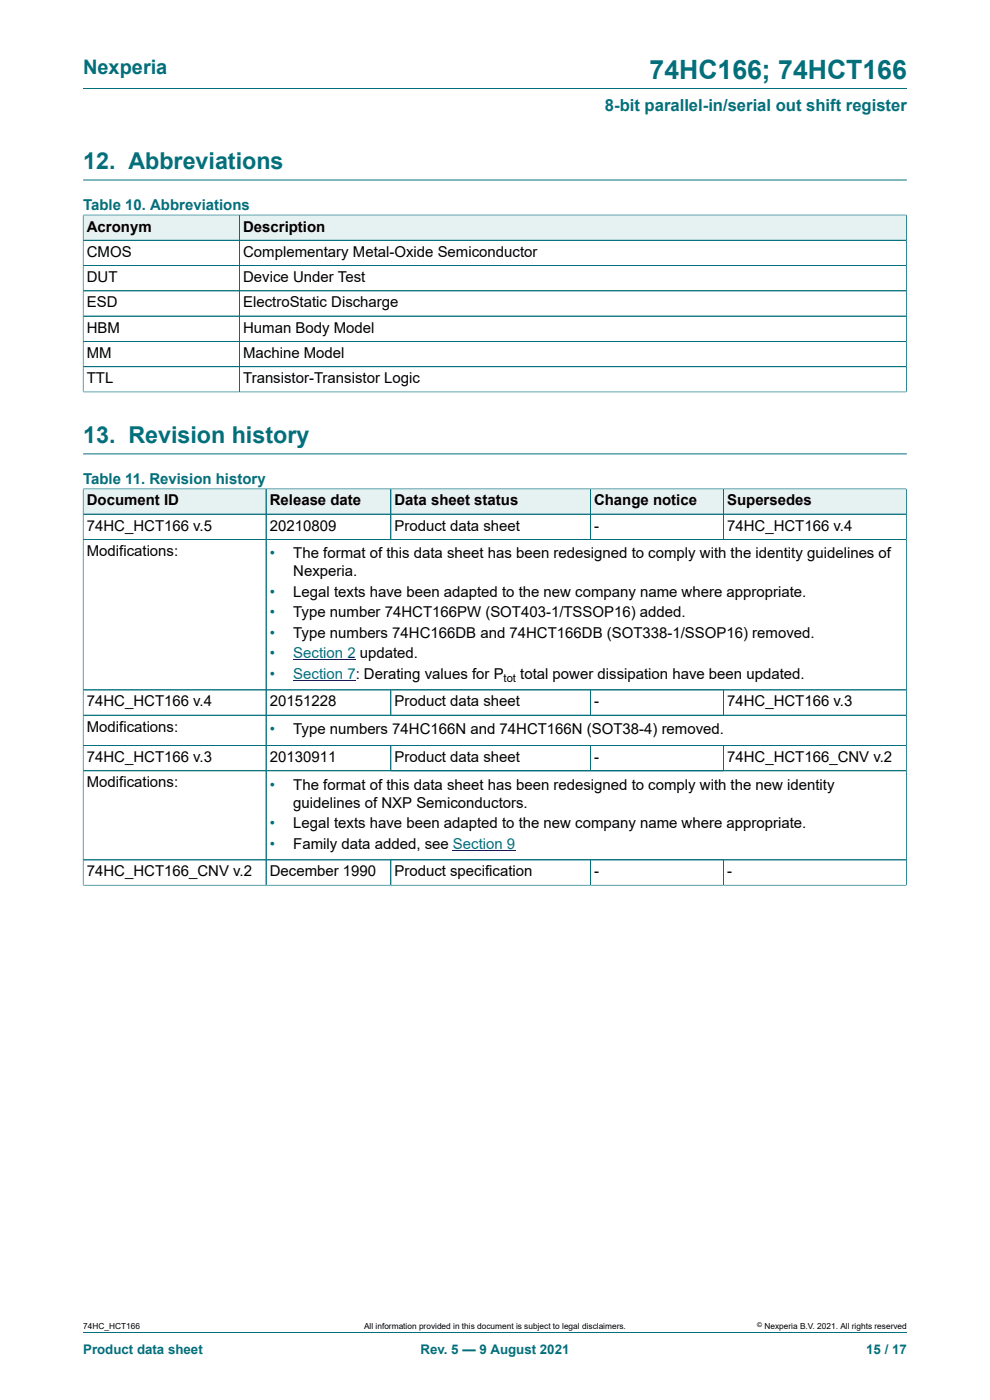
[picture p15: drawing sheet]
<svg xmlns="http://www.w3.org/2000/svg" width="210mm" height="297mm" viewBox="0 0 210 297" stroke-linecap="round" stroke-linejoin="round" font-family="sans-serif">
<defs><g id="words">
<text font-size="5.6" fill="#036f7b" x="137.8" y="16.8">74HC166; 74HCT166</text>
<g font-size="4.9" fill="#036f7b">
<text x="17.6" y="35.9">12. Abbreviations</text>
<text x="17.6" y="94">13. Revision history</text>
</g>
<text font-size="4.2" fill="#036f7b" x="17.6" y="15.6">Nexperia</text>
<text font-size="3.5" fill="#036f7b" x="128.3" y="23.7">8-bit parallel-in/serial out shift register</text>
<g font-size="3.2" fill="#036f7b">
<text x="17.6" y="44.5">Table 10. Abbreviations</text>
<text x="17.6" y="102.6">Table 11. Revision history</text>
<text x="57.2" y="118.5">•</text>
<text x="57.2" y="126.6">•</text>
<text x="57.2" y="131">•</text>
<text x="57.2" y="135.3">•</text>
<text x="57.2" y="139.6">•</text>
<text x="57.2" y="144">•</text>
<text x="57.2" y="155.8">•</text>
<text x="57.2" y="167.5">•</text>
<text x="57.2" y="175.7">•</text>
<text x="57.2" y="180">•</text>
</g>
<g font-size="3.2">
<text x="18.4" y="49.1">Acronym</text>
<text x="51.6" y="49.1">Description</text>
<text x="18.4" y="54.5">CMOS</text>
<text x="18.4" y="59.8">DUT</text>
<text x="51.6" y="54.5">Complementary Metal-Oxide Semiconductor</text>
<text x="51.6" y="59.8">Device Under Test</text>
<text x="18.4" y="65.2">ESD</text>
<text x="51.6" y="65.2">ElectroStatic Discharge</text>
<text x="18.4" y="70.6">HBM</text>
<text x="51.6" y="70.6">Human Body Model</text>
<text x="18.4" y="75.9">MM</text>
<text x="51.6" y="75.9">Machine Model</text>
<text x="18.4" y="81.3">TTL</text>
<text x="51.6" y="81.3">Transistor-Transistor Logic</text>
<text x="18.4" y="107.2">Document ID</text>
<text x="57.2" y="107.2">Release date</text>
<text x="83.7" y="107.2">Data sheet status</text>
<text x="126" y="107.2">Change notice</text>
<text x="154.2" y="107.2">Supersedes</text>
<text x="18.4" y="112.6">74HC_HCT166 v.5</text>
<text x="57.2" y="112.6">20210809</text>
<text x="83.7" y="112.6">Product data sheet</text>
<text x="126" y="112.6">-</text>
<text x="154.2" y="112.6">74HC_HCT166 v.4</text>
<text x="18.4" y="117.9">Modifications:</text>
<text x="62.2" y="118.5">The format of this data sheet has been redesigned to comply with the identity guidelines of</text>
<text x="62.2" y="122.3">Nexperia.</text>
<text x="62.2" y="126.6">Legal texts have been adapted to the new company name where appropriate.</text>
<text x="62.2" y="131">Type number 74HCT166PW (SOT403-1/TSSOP16) added.</text>
<text x="62.2" y="135.3">Type numbers 74HC166DB and 74HCT166DB (SOT338-1/SSOP16) removed.</text>
<text x="110.4" y="144">total power dissipation have been updated.</text>
<text x="18.4" y="149.9">74HC_HCT166 v.4</text>
<text x="57.2" y="149.9">20151228</text>
<text x="83.7" y="149.9">Product data sheet</text>
<text x="126" y="149.9">-</text>
<text x="154.2" y="149.9">74HC_HCT166 v.3</text>
<text x="18.4" y="155.2">Modifications:</text>
<text x="62.2" y="155.8">Type numbers 74HC166N and 74HCT166N (SOT38-4) removed.</text>
<text x="18.4" y="161.7">74HC_HCT166 v.3</text>
<text x="57.2" y="161.7">20130911</text>
<text x="83.7" y="161.7">Product data sheet</text>
<text x="126" y="161.7">-</text>
<text x="154.2" y="161.7">74HC_HCT166_CNV v.2</text>
<text x="18.4" y="167">Modifications:</text>
<text x="62.2" y="167.5">The format of this data sheet has been redesigned to comply with the new identity</text>
<text x="62.2" y="171.4">guidelines of NXP Semiconductors.</text>
<text x="62.2" y="175.7">Legal texts have been adapted to the new company name where appropriate.</text>
<text x="18.4" y="185.9">74HC_HCT166_CNV v.2</text>
<text x="57.2" y="185.9">December 1990</text>
<text x="62.2" y="180">Family data added, see Section 9</text>
<text x="83.7" y="185.9">Product specification</text>
<text x="126" y="185.9">-</text>
<text x="154.2" y="185.9">-</text>
</g>
<g font-size="3.2" fill="#00f">
<text x="62.2" y="139.6">Section 2 updated.</text>
<text x="62.2" y="144">Section 7: Derating values for P</text>
</g>
<g font-size="2.8" fill="#036f7b">
<text x="17.6" y="287.2">Product data sheet</text>
<text x="89.2" y="287.2">Rev. 5 — 9 August 2021</text>
<text x="183.7" y="287.2">15 / 17</text>
</g>
<text font-size="2.4" x="106.8" y="144.6">tot</text>
<g font-size="1.8">
<text x="17.6" y="282">74HC_HCT166</text>
<text x="77.2" y="282">All information provided in this document is subject to legal disclaimers.</text>
<text x="162.2" y="282">Nexperia B.V. 2021. All rights reserved</text>
</g>
<text font-size="1.4" x="160.6" y="281.6">©</text>
</g></defs>
<path d="M17.6 18.8h174.8M17.6 38.2h174.8" fill="none" stroke="#036f7b" stroke-width=".21"/>
<path d="M17.7 45.7h33v5.2h-33z" fill="#e6f1f2"/>
<path d="M17.6 45.5v5.5h33.2v-5.4h-33.2" fill="none" stroke="#036f7b" stroke-width=".21"/>
<path d="M50.9 45.7h141.3v5.2h-141.3z" fill="#e6f1f2"/>
<path d="M17.6 51h174.7M17.6 56.3h174.7M17.6 45.7v37.5M17.7 45.6h174.6M50.8 45.6v37.5M192.3 45.5v37.7M17.6 61.7h174.7M17.6 67.1h174.7M17.6 72.4h174.7M17.6 77.8h174.7M17.6 83.1h174.7M17.6 96.3h174.8" fill="none" stroke="#036f7b" stroke-width=".21"/>
<path d="M17.7 103.8h38.7v5.2h-38.7z" fill="#e6f1f2"/>
<path d="M17.6 103.6v5.5h38.8v-5.4h-38.8" fill="none" stroke="#036f7b" stroke-width=".21"/>
<path d="M56.5 103.8h26.3v5.2h-26.3z" fill="#e6f1f2"/>
<path d="M56.4 103.7h26.5v5.4h-26.5z" fill="none" stroke="#036f7b" stroke-width=".21"/>
<path d="M83 103.8h42.2v5.2h-42.2z" fill="#e6f1f2"/>
<path d="M82.9 103.7h42.3v5.4h-42.3z" fill="none" stroke="#036f7b" stroke-width=".21"/>
<path d="M125.3 103.8h28.1v5.2h-28.1z" fill="#e6f1f2"/>
<path d="M125.2 103.7h28.3v5.4h-28.3z" fill="none" stroke="#036f7b" stroke-width=".21"/>
<path d="M153.5 103.8h38.7v5.2h-38.7z" fill="#e6f1f2"/>
<path d="M17.6 114.4h174.7M56.4 109.1v37.3M82.9 109.1v5.3M125.2 109.1v5.3M192.3 103.6v42.8h-174.7v-37.3h174.7M192.3 103.7h-38.8v10.7" fill="none" stroke="#036f7b" stroke-width=".21"/>
<path d="M62.2 140h11.5" fill="none" stroke="#00f" stroke-width=".21"/>
<path d="M73.7 139.9l1.7 .1z" fill="#00f"/>
<path d="M62.2 144.3h11.5" fill="none" stroke="#00f" stroke-width=".21"/>
<path d="M73.7 144.3l1.7 .1z" fill="#00f"/>
<path d="M17.6 146.4h174.7v36h-174.7zM17.6 151.7h174.7M56.4 146.4v36M82.9 146.4v5.3M82.9 158.2v5.3M125.2 146.4v5.3M125.2 158.2v5.3M153.5 146.4v5.3M153.5 158.2v5.3M192.3 158.2h-174.7M17.6 163.5h174.7" fill="none" stroke="#036f7b" stroke-width=".21"/>
<path d="M96.1 180.4h11.4" fill="none" stroke="#00f" stroke-width=".21"/>
<path d="M107.5 180.3l1.8 .1z" fill="#00f"/>
<g fill="none" stroke="#036f7b" stroke-width=".21">
<path d="M17.6 103.8v84.1M17.7 109.1h174.5M17.7 114.4h174.5M17.7 103.7h174.5M56.4 103.8v84M82.9 103.8v10.6M125.2 103.8v10.6M153.5 103.8v10.6M192.3 103.8v84.1M17.7 146.4h174.5M17.7 151.7h174.5M17.7 158.2h174.5"/>
<path d="M82.9 146.4v5.3M82.9 158.2v5.2M125.2 146.4v5.3M125.2 158.2v5.2M153.5 146.4v5.3M153.5 158.2v5.2M17.7 163.5h174.5M17.6 187.8h174.7M17.6 182.4h174.7M82.9 182.4v5.4M125.2 182.4v5.4M153.5 182.4v5.4"/>
<path d="M17.6 282.6h174.8"/>
</g>
<use href="#words"/>
</svg>
